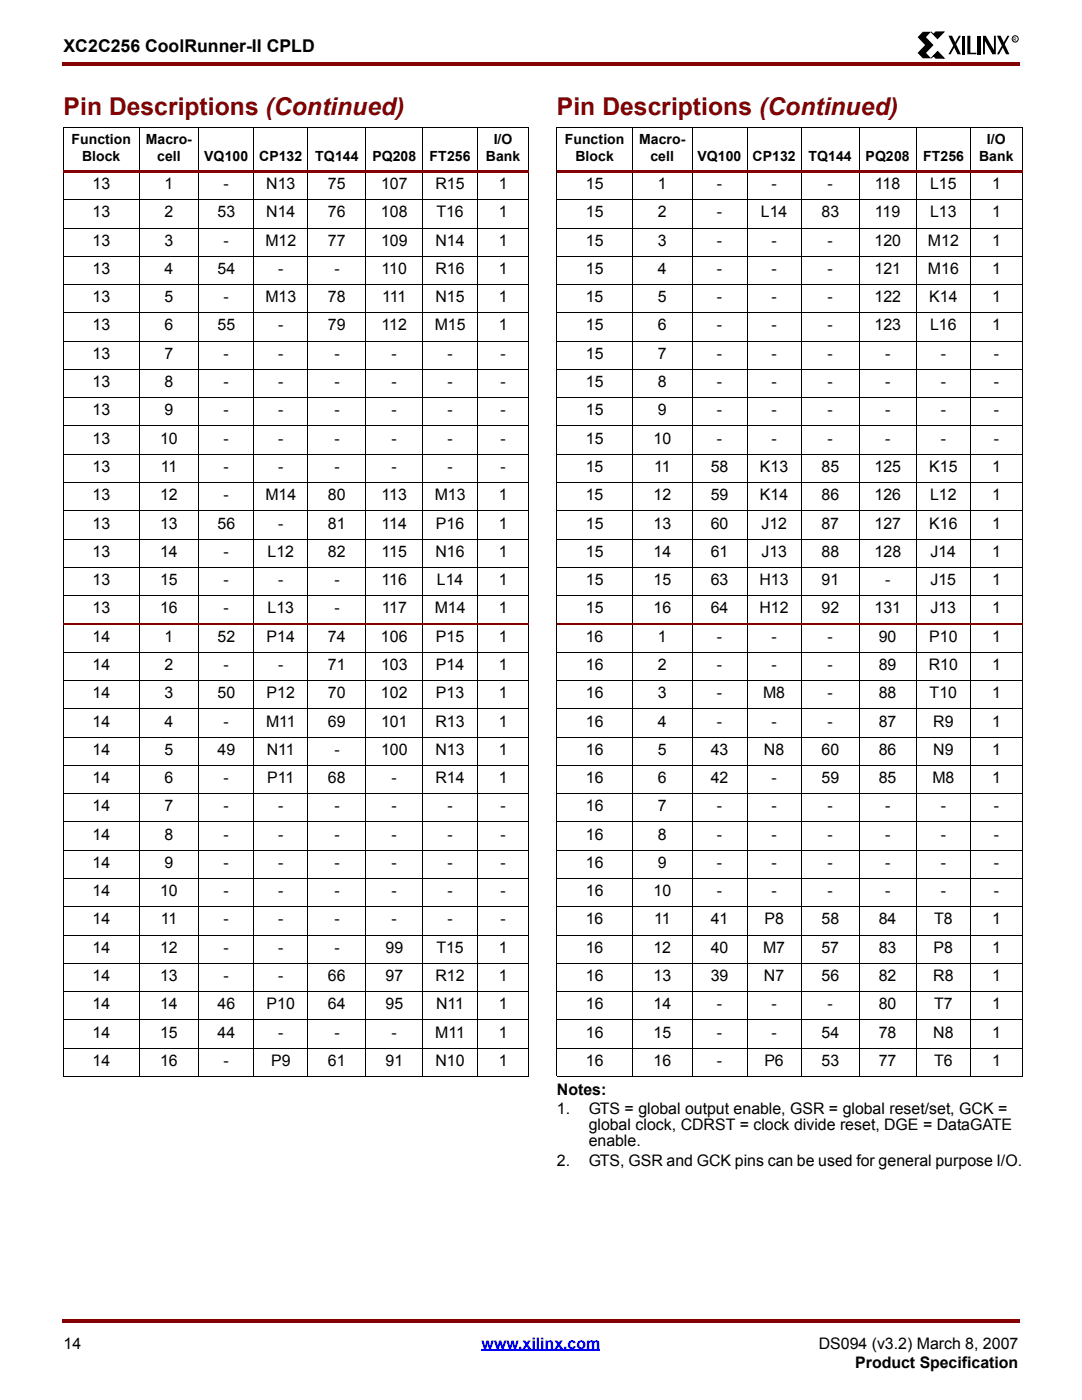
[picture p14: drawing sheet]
<svg xmlns="http://www.w3.org/2000/svg" width="216mm" height="279mm" viewBox="0 0 216 279" stroke-linecap="round" stroke-linejoin="round" font-family="sans-serif">
<defs><g id="words">
<g font-size="4.9" fill="#850000">
<text x="12.7" y="23">Pin Descriptions (Continued)</text>
<text x="111.1" y="23">Pin Descriptions (Continued)</text>
</g>
<text font-size="3.5" x="12.7" y="10.5">XC2C256 CoolRunner-II CPLD</text>
<g font-size="3.2">
<text x="18.5" y="37.8">13</text>
<text x="32.8" y="37.8">1</text>
<text x="44.6" y="37.8">-</text>
<text x="53.1" y="37.8">N13</text>
<text x="65.4" y="37.8">75</text>
<text x="76" y="37.8">107</text>
<text x="86.9" y="37.8">R15</text>
<text x="99.5" y="37.8">1</text>
<text x="116.9" y="37.8">15</text>
<text x="131.3" y="37.8">1</text>
<text x="143" y="37.8">-</text>
<text x="153.9" y="37.8">-</text>
<text x="165.1" y="37.8">-</text>
<text x="174.6" y="37.8">118</text>
<text x="185.6" y="37.8">L15</text>
<text x="197.9" y="37.8">1</text>
<text x="18.5" y="43.4">13</text>
<text x="32.8" y="43.4">2</text>
<text x="43.4" y="43.4">53</text>
<text x="53.1" y="43.4">N14</text>
<text x="65.4" y="43.4">76</text>
<text x="76" y="43.4">108</text>
<text x="87.1" y="43.4">T16</text>
<text x="99.5" y="43.4">1</text>
<text x="116.9" y="43.4">15</text>
<text x="131.3" y="43.4">2</text>
<text x="143" y="43.4">-</text>
<text x="151.8" y="43.4">L14</text>
<text x="163.9" y="43.4">83</text>
<text x="174.6" y="43.4">119</text>
<text x="185.6" y="43.4">L13</text>
<text x="197.9" y="43.4">1</text>
<text x="18.5" y="49">13</text>
<text x="32.8" y="49">3</text>
<text x="44.6" y="49">-</text>
<text x="53" y="49">M12</text>
<text x="65.4" y="49">77</text>
<text x="76" y="49">109</text>
<text x="86.9" y="49">N14</text>
<text x="99.5" y="49">1</text>
<text x="116.9" y="49">15</text>
<text x="131.3" y="49">3</text>
<text x="143" y="49">-</text>
<text x="153.9" y="49">-</text>
<text x="165.1" y="49">-</text>
<text x="174.5" y="49">120</text>
<text x="185.2" y="49">M12</text>
<text x="197.9" y="49">1</text>
<text x="18.5" y="54.7">13</text>
<text x="32.8" y="54.7">4</text>
<text x="43.4" y="54.7">54</text>
<text x="55.5" y="54.7">-</text>
<text x="66.7" y="54.7">-</text>
<text x="76.2" y="54.7">110</text>
<text x="86.9" y="54.7">R16</text>
<text x="99.5" y="54.7">1</text>
<text x="116.9" y="54.7">15</text>
<text x="131.3" y="54.7">4</text>
<text x="143" y="54.7">-</text>
<text x="153.9" y="54.7">-</text>
<text x="165.1" y="54.7">-</text>
<text x="174.5" y="54.7">121</text>
<text x="185.2" y="54.7">M16</text>
<text x="197.9" y="54.7">1</text>
<text x="18.5" y="60.3">13</text>
<text x="18.5" y="66">13</text>
<text x="32.8" y="60.3">5</text>
<text x="32.8" y="66">6</text>
<text x="43.4" y="66">55</text>
<text x="44.6" y="60.3">-</text>
<text x="53" y="60.3">M13</text>
<text x="55.5" y="66">-</text>
<text x="65.4" y="66">79</text>
<text x="65.4" y="60.3">78</text>
<text x="76.2" y="66">112</text>
<text x="76.3" y="60.3">111</text>
<text x="86.7" y="66">M15</text>
<text x="86.9" y="60.3">N15</text>
<text x="99.5" y="60.3">1</text>
<text x="99.5" y="66">1</text>
<text x="116.9" y="60.3">15</text>
<text x="116.9" y="66">15</text>
<text x="131.3" y="60.3">5</text>
<text x="131.3" y="66">6</text>
<text x="143" y="60.3">-</text>
<text x="143" y="66">-</text>
<text x="153.9" y="60.3">-</text>
<text x="153.9" y="66">-</text>
<text x="165.1" y="60.3">-</text>
<text x="165.1" y="66">-</text>
<text x="174.5" y="60.3">122</text>
<text x="174.5" y="66">123</text>
<text x="185.4" y="60.3">K14</text>
<text x="185.6" y="66">L16</text>
<text x="197.9" y="66">1</text>
<text x="197.9" y="60.3">1</text>
<text x="18.5" y="71.6">13</text>
<text x="32.8" y="71.6">7</text>
<text x="44.6" y="71.6">-</text>
<text x="55.5" y="71.6">-</text>
<text x="66.7" y="71.6">-</text>
<text x="78.1" y="71.6">-</text>
<text x="89.3" y="71.6">-</text>
<text x="99.9" y="71.6">-</text>
<text x="116.9" y="71.6">15</text>
<text x="131.3" y="71.6">7</text>
<text x="143" y="71.6">-</text>
<text x="153.9" y="71.6">-</text>
<text x="165.1" y="71.6">-</text>
<text x="176.6" y="71.6">-</text>
<text x="187.7" y="71.6">-</text>
<text x="198.3" y="71.6">-</text>
<text x="18.5" y="77.3">13</text>
<text x="32.8" y="77.3">8</text>
<text x="44.6" y="77.3">-</text>
<text x="55.5" y="77.3">-</text>
<text x="66.7" y="77.3">-</text>
<text x="78.1" y="77.3">-</text>
<text x="89.3" y="77.3">-</text>
<text x="99.9" y="77.3">-</text>
<text x="116.9" y="77.3">15</text>
<text x="131.3" y="77.3">8</text>
<text x="143" y="77.3">-</text>
<text x="153.9" y="77.3">-</text>
<text x="165.1" y="77.3">-</text>
<text x="176.6" y="77.3">-</text>
<text x="187.7" y="77.3">-</text>
<text x="198.3" y="77.3">-</text>
<text x="18.5" y="82.9">13</text>
<text x="32.8" y="82.9">9</text>
<text x="44.6" y="82.9">-</text>
<text x="55.5" y="82.9">-</text>
<text x="66.7" y="82.9">-</text>
<text x="78.1" y="82.9">-</text>
<text x="89.3" y="82.9">-</text>
<text x="99.9" y="82.9">-</text>
<text x="116.9" y="82.9">15</text>
<text x="131.3" y="82.9">9</text>
<text x="143" y="82.9">-</text>
<text x="153.9" y="82.9">-</text>
<text x="165.1" y="82.9">-</text>
<text x="176.6" y="82.9">-</text>
<text x="187.7" y="82.9">-</text>
<text x="198.3" y="82.9">-</text>
<text x="18.5" y="88.6">13</text>
<text x="32" y="88.6">10</text>
<text x="44.6" y="88.6">-</text>
<text x="55.5" y="88.6">-</text>
<text x="66.7" y="88.6">-</text>
<text x="78.1" y="88.6">-</text>
<text x="89.3" y="88.6">-</text>
<text x="99.9" y="88.6">-</text>
<text x="116.9" y="88.6">15</text>
<text x="130.4" y="88.6">10</text>
<text x="143" y="88.6">-</text>
<text x="153.9" y="88.6">-</text>
<text x="165.1" y="88.6">-</text>
<text x="176.6" y="88.6">-</text>
<text x="187.7" y="88.6">-</text>
<text x="198.3" y="88.6">-</text>
<text x="18.5" y="94.2">13</text>
<text x="32.1" y="94.2">11</text>
<text x="44.6" y="94.2">-</text>
<text x="55.5" y="94.2">-</text>
<text x="66.7" y="94.2">-</text>
<text x="78.1" y="94.2">-</text>
<text x="89.3" y="94.2">-</text>
<text x="99.9" y="94.2">-</text>
<text x="116.9" y="94.2">15</text>
<text x="130.5" y="94.2">11</text>
<text x="141.8" y="94.2">58</text>
<text x="151.6" y="94.2">K13</text>
<text x="163.9" y="94.2">85</text>
<text x="174.5" y="94.2">125</text>
<text x="185.4" y="94.2">K15</text>
<text x="198" y="94.2">1</text>
<text x="18.5" y="99.8">13</text>
<text x="32" y="99.8">12</text>
<text x="44.6" y="99.8">-</text>
<text x="53" y="99.8">M14</text>
<text x="65.4" y="99.8">80</text>
<text x="76.2" y="99.8">113</text>
<text x="86.7" y="99.8">M13</text>
<text x="99.5" y="99.8">1</text>
<text x="116.9" y="99.8">15</text>
<text x="130.4" y="99.8">12</text>
<text x="141.8" y="99.8">59</text>
<text x="151.6" y="99.8">K14</text>
<text x="163.9" y="99.8">86</text>
<text x="174.5" y="99.8">126</text>
<text x="185.6" y="99.8">L12</text>
<text x="197.9" y="99.8">1</text>
<text x="18.5" y="105.5">13</text>
<text x="32" y="105.5">13</text>
<text x="43.4" y="105.5">56</text>
<text x="55.5" y="105.5">-</text>
<text x="65.4" y="105.5">81</text>
<text x="76.1" y="105.5">114</text>
<text x="87" y="105.5">P16</text>
<text x="99.5" y="105.5">1</text>
<text x="116.9" y="105.5">15</text>
<text x="130.4" y="105.5">13</text>
<text x="141.8" y="105.5">60</text>
<text x="151.9" y="105.5">J12</text>
<text x="163.9" y="105.5">87</text>
<text x="174.5" y="105.5">127</text>
<text x="185.4" y="105.5">K16</text>
<text x="197.9" y="105.5">1</text>
<text x="18.5" y="111.1">13</text>
<text x="32" y="111.1">14</text>
<text x="44.6" y="111.1">-</text>
<text x="53.4" y="111.1">L12</text>
<text x="65.4" y="111.1">82</text>
<text x="76.2" y="111.1">115</text>
<text x="86.9" y="111.1">N16</text>
<text x="99.5" y="111.1">1</text>
<text x="116.9" y="111.1">15</text>
<text x="130.4" y="111.1">14</text>
<text x="141.8" y="111.1">61</text>
<text x="151.9" y="111.1">J13</text>
<text x="163.9" y="111.1">88</text>
<text x="174.5" y="111.1">128</text>
<text x="185.7" y="111.1">J14</text>
<text x="197.9" y="111.1">1</text>
<text x="18.5" y="116.8">13</text>
<text x="32" y="116.8">15</text>
<text x="44.6" y="116.8">-</text>
<text x="55.5" y="116.8">-</text>
<text x="66.7" y="116.8">-</text>
<text x="76.2" y="116.8">116</text>
<text x="87.2" y="116.8">L14</text>
<text x="99.5" y="116.8">1</text>
<text x="116.9" y="116.8">15</text>
<text x="130.4" y="116.8">15</text>
<text x="141.8" y="116.8">63</text>
<text x="151.6" y="116.8">H13</text>
<text x="163.9" y="116.8">91</text>
<text x="176.6" y="116.8">-</text>
<text x="185.7" y="116.8">J15</text>
<text x="197.9" y="116.8">1</text>
<text x="18.5" y="122.4">13</text>
<text x="32" y="122.4">16</text>
<text x="44.6" y="122.4">-</text>
<text x="53.4" y="122.4">L13</text>
<text x="66.7" y="122.4">-</text>
<text x="76.2" y="122.4">117</text>
<text x="86.7" y="122.4">M14</text>
<text x="99.5" y="122.4">1</text>
<text x="116.9" y="122.4">15</text>
<text x="130.4" y="122.4">16</text>
<text x="141.8" y="122.4">64</text>
<text x="151.6" y="122.4">H12</text>
<text x="163.9" y="122.4">92</text>
<text x="174.5" y="122.4">131</text>
<text x="185.7" y="122.4">J13</text>
<text x="197.9" y="122.4">1</text>
<text x="18.5" y="128.1">14</text>
<text x="32.8" y="128.1">1</text>
<text x="43.4" y="128.1">52</text>
<text x="53.2" y="128.1">P14</text>
<text x="65.4" y="128.1">74</text>
<text x="76" y="128.1">106</text>
<text x="87" y="128.1">P15</text>
<text x="99.5" y="128.1">1</text>
<text x="116.9" y="128.1">16</text>
<text x="131.3" y="128.1">1</text>
<text x="143" y="128.1">-</text>
<text x="153.9" y="128.1">-</text>
<text x="165.1" y="128.1">-</text>
<text x="175.3" y="128.1">90</text>
<text x="185.4" y="128.1">P10</text>
<text x="198" y="128.1">1</text>
<text x="18.5" y="133.7">14</text>
<text x="32.8" y="133.7">2</text>
<text x="44.6" y="133.7">-</text>
<text x="55.5" y="133.7">-</text>
<text x="65.4" y="133.7">71</text>
<text x="76" y="133.7">103</text>
<text x="87" y="133.7">P14</text>
<text x="99.5" y="133.7">1</text>
<text x="116.9" y="133.7">16</text>
<text x="131.3" y="133.7">2</text>
<text x="143" y="133.7">-</text>
<text x="153.9" y="133.7">-</text>
<text x="165.1" y="133.7">-</text>
<text x="175.3" y="133.7">89</text>
<text x="185.3" y="133.7">R10</text>
<text x="197.9" y="133.7">1</text>
<text x="18.5" y="139.4">14</text>
<text x="32.8" y="139.4">3</text>
<text x="43.4" y="139.4">50</text>
<text x="53.2" y="139.4">P12</text>
<text x="65.4" y="139.4">70</text>
<text x="76" y="139.4">102</text>
<text x="87" y="139.4">P13</text>
<text x="99.5" y="139.4">1</text>
<text x="116.9" y="139.4">16</text>
<text x="131.3" y="139.4">3</text>
<text x="143" y="139.4">-</text>
<text x="152.3" y="139.4">M8</text>
<text x="165.1" y="139.4">-</text>
<text x="175.3" y="139.4">88</text>
<text x="185.5" y="139.4">T10</text>
<text x="197.9" y="139.4">1</text>
<text x="18.5" y="145">14</text>
<text x="32.8" y="145">4</text>
<text x="44.6" y="145">-</text>
<text x="53.1" y="145">M11</text>
<text x="65.4" y="145">69</text>
<text x="76" y="145">101</text>
<text x="86.9" y="145">R13</text>
<text x="99.5" y="145">1</text>
<text x="116.9" y="145">16</text>
<text x="131.3" y="145">4</text>
<text x="143" y="145">-</text>
<text x="153.9" y="145">-</text>
<text x="165.1" y="145">-</text>
<text x="175.3" y="145">87</text>
<text x="186.2" y="145">R9</text>
<text x="197.9" y="145">1</text>
<text x="18.5" y="150.6">14</text>
<text x="32.8" y="150.6">5</text>
<text x="43.4" y="150.6">49</text>
<text x="53.3" y="150.6">N11</text>
<text x="66.7" y="150.6">-</text>
<text x="76" y="150.6">100</text>
<text x="86.9" y="150.6">N13</text>
<text x="99.5" y="150.6">1</text>
<text x="116.9" y="150.6">16</text>
<text x="131.3" y="150.6">5</text>
<text x="141.8" y="150.6">43</text>
<text x="152.4" y="150.6">N8</text>
<text x="163.9" y="150.6">60</text>
<text x="175.3" y="150.6">86</text>
<text x="186.2" y="150.6">N9</text>
<text x="197.9" y="150.6">1</text>
<text x="18.5" y="156.3">14</text>
<text x="18.5" y="161.9">14</text>
<text x="32.8" y="156.3">6</text>
<text x="32.8" y="161.9">7</text>
<text x="44.6" y="156.3">-</text>
<text x="44.6" y="161.9">-</text>
<text x="53.3" y="156.3">P11</text>
<text x="55.5" y="161.9">-</text>
<text x="65.4" y="156.3">68</text>
<text x="66.7" y="161.9">-</text>
<text x="78.1" y="156.3">-</text>
<text x="78.1" y="161.9">-</text>
<text x="86.9" y="156.3">R14</text>
<text x="89.3" y="161.9">-</text>
<text x="99.5" y="156.3">1</text>
<text x="99.9" y="161.9">-</text>
<text x="116.9" y="156.3">16</text>
<text x="116.9" y="161.9">16</text>
<text x="131.3" y="156.3">6</text>
<text x="131.3" y="161.9">7</text>
<text x="141.8" y="156.3">42</text>
<text x="143" y="161.9">-</text>
<text x="153.9" y="156.3">-</text>
<text x="153.9" y="161.9">-</text>
<text x="163.9" y="156.3">59</text>
<text x="165.1" y="161.9">-</text>
<text x="175.3" y="156.3">85</text>
<text x="176.6" y="161.9">-</text>
<text x="186" y="156.3">M8</text>
<text x="187.7" y="161.9">-</text>
<text x="197.9" y="156.3">1</text>
<text x="198.3" y="161.9">-</text>
<text x="18.5" y="167.6">14</text>
<text x="32.8" y="167.6">8</text>
<text x="44.6" y="167.6">-</text>
<text x="55.5" y="167.6">-</text>
<text x="66.7" y="167.6">-</text>
<text x="78.1" y="167.6">-</text>
<text x="89.3" y="167.6">-</text>
<text x="99.9" y="167.6">-</text>
<text x="116.9" y="167.6">16</text>
<text x="131.3" y="167.6">8</text>
<text x="143" y="167.6">-</text>
<text x="153.9" y="167.6">-</text>
<text x="165.1" y="167.6">-</text>
<text x="176.6" y="167.6">-</text>
<text x="187.7" y="167.6">-</text>
<text x="198.3" y="167.6">-</text>
<text x="18.5" y="173.2">14</text>
<text x="32.8" y="173.2">9</text>
<text x="44.6" y="173.2">-</text>
<text x="55.5" y="173.2">-</text>
<text x="66.7" y="173.2">-</text>
<text x="78.1" y="173.2">-</text>
<text x="89.3" y="173.2">-</text>
<text x="99.9" y="173.2">-</text>
<text x="116.9" y="173.2">16</text>
<text x="131.3" y="173.2">9</text>
<text x="143" y="173.2">-</text>
<text x="153.9" y="173.2">-</text>
<text x="165.1" y="173.2">-</text>
<text x="176.6" y="173.2">-</text>
<text x="187.7" y="173.2">-</text>
<text x="198.3" y="173.2">-</text>
<text x="18.5" y="178.9">14</text>
<text x="32" y="178.9">10</text>
<text x="44.6" y="178.9">-</text>
<text x="55.5" y="178.9">-</text>
<text x="66.7" y="178.9">-</text>
<text x="78.1" y="178.9">-</text>
<text x="89.3" y="178.9">-</text>
<text x="99.9" y="178.9">-</text>
<text x="116.9" y="178.9">16</text>
<text x="130.4" y="178.9">10</text>
<text x="143" y="178.9">-</text>
<text x="153.9" y="178.9">-</text>
<text x="165.1" y="178.9">-</text>
<text x="176.6" y="178.9">-</text>
<text x="187.7" y="178.9">-</text>
<text x="198.3" y="178.9">-</text>
<text x="18.5" y="184.5">14</text>
<text x="32.1" y="184.5">11</text>
<text x="44.6" y="184.5">-</text>
<text x="55.5" y="184.5">-</text>
<text x="66.7" y="184.5">-</text>
<text x="78.1" y="184.5">-</text>
<text x="89.3" y="184.5">-</text>
<text x="99.9" y="184.5">-</text>
<text x="116.9" y="184.5">16</text>
<text x="130.5" y="184.5">11</text>
<text x="141.8" y="184.5">41</text>
<text x="152.5" y="184.5">P8</text>
<text x="163.9" y="184.5">58</text>
<text x="175.3" y="184.5">84</text>
<text x="186.4" y="184.5">T8</text>
<text x="197.9" y="184.5">1</text>
<text x="18.5" y="190.2">14</text>
<text x="32" y="190.2">12</text>
<text x="44.6" y="190.2">-</text>
<text x="55.5" y="190.2">-</text>
<text x="66.7" y="190.2">-</text>
<text x="76.9" y="190.2">99</text>
<text x="87.1" y="190.2">T15</text>
<text x="99.5" y="190.2">1</text>
<text x="116.9" y="190.2">16</text>
<text x="130.4" y="190.2">12</text>
<text x="141.8" y="190.2">40</text>
<text x="152.3" y="190.2">M7</text>
<text x="163.9" y="190.2">57</text>
<text x="175.3" y="190.2">83</text>
<text x="186.3" y="190.2">P8</text>
<text x="197.9" y="190.2">1</text>
<text x="18.5" y="195.8">14</text>
<text x="32" y="195.8">13</text>
<text x="44.6" y="195.8">-</text>
<text x="55.5" y="195.8">-</text>
<text x="65.4" y="195.8">66</text>
<text x="76.9" y="195.8">97</text>
<text x="86.9" y="195.8">R12</text>
<text x="99.5" y="195.8">1</text>
<text x="116.9" y="195.8">16</text>
<text x="130.4" y="195.8">13</text>
<text x="141.8" y="195.8">39</text>
<text x="152.4" y="195.8">N7</text>
<text x="163.9" y="195.8">56</text>
<text x="175.3" y="195.8">82</text>
<text x="186.2" y="195.8">R8</text>
<text x="197.9" y="195.8">1</text>
<text x="18.5" y="201.4">14</text>
<text x="32" y="201.4">14</text>
<text x="43.4" y="201.4">46</text>
<text x="53.2" y="201.4">P10</text>
<text x="65.4" y="201.4">64</text>
<text x="76.9" y="201.4">95</text>
<text x="87" y="201.4">N11</text>
<text x="99.5" y="201.4">1</text>
<text x="116.9" y="201.4">16</text>
<text x="130.4" y="201.4">14</text>
<text x="143" y="201.4">-</text>
<text x="153.9" y="201.4">-</text>
<text x="165.1" y="201.4">-</text>
<text x="175.3" y="201.4">80</text>
<text x="186.4" y="201.4">T7</text>
<text x="197.9" y="201.4">1</text>
<text x="18.5" y="207.1">14</text>
<text x="32" y="207.1">15</text>
<text x="43.4" y="207.1">44</text>
<text x="55.5" y="207.1">-</text>
<text x="66.7" y="207.1">-</text>
<text x="78.1" y="207.1">-</text>
<text x="86.9" y="207.1">M11</text>
<text x="99.5" y="207.1">1</text>
<text x="116.9" y="207.1">16</text>
<text x="130.4" y="207.1">15</text>
<text x="143" y="207.1">-</text>
<text x="153.9" y="207.1">-</text>
<text x="163.9" y="207.1">54</text>
<text x="175.3" y="207.1">78</text>
<text x="186.2" y="207.1">N8</text>
<text x="197.9" y="207.1">1</text>
<text x="18.5" y="212.7">14</text>
<text x="32" y="212.7">16</text>
<text x="44.6" y="212.7">-</text>
<text x="54.1" y="212.7">P9</text>
<text x="65.4" y="212.7">61</text>
<text x="76.9" y="212.7">91</text>
<text x="86.9" y="212.7">N10</text>
<text x="99.5" y="212.7">1</text>
<text x="116.9" y="212.7">16</text>
<text x="130.4" y="212.7">16</text>
<text x="143" y="212.7">-</text>
<text x="152.5" y="212.7">P6</text>
<text x="163.9" y="212.7">53</text>
<text x="175.3" y="212.7">77</text>
<text x="186.4" y="212.7">T6</text>
<text x="197.9" y="212.7">1</text>
<text x="111.1" y="218.6">Notes:</text>
<text x="111.1" y="222.4">1.</text>
<text x="117.5" y="222.4">GTS = global output enable, GSR = global reset/set, GCK =</text>
<text x="117.5" y="225.6">global clock, CDRST = clock divide reset, DGE = DataGATE</text>
<text x="111.1" y="232.7">2.</text>
<text x="117.5" y="232.7">GTS, GSR and GCK pins can be used for general purpose I/O.</text>
<text x="117.5" y="228.8">enable.</text>
<text x="12.7" y="269.2">14</text>
<text x="163.4" y="269.2">DS094 (v3.2) March 8, 2007</text>
<text x="170.6" y="273">Product Specification</text>
</g>
<text font-size="3.2" fill="#00f" x="96.1" y="269.2">www.xilinx.com</text>
<g font-size="2.8">
<text x="14.3" y="28.7">Function</text>
<text x="29.1" y="28.7">Macro-</text>
<text x="98.5" y="28.7">I/O</text>
<text x="112.7" y="28.7">Function</text>
<text x="127.5" y="28.7">Macro-</text>
<text x="196.9" y="28.7">I/O</text>
<text x="16.4" y="32.2">Block</text>
<text x="31.4" y="32.2">cell</text>
<text x="40.8" y="32.2">VQ100</text>
<text x="51.7" y="32.2">CP132</text>
<text x="62.9" y="32.2">TQ144</text>
<text x="74.3" y="32.2">PQ208</text>
<text x="85.7" y="32.2">FT256</text>
<text x="96.9" y="32.2">Bank</text>
<text x="114.8" y="32.2">Block</text>
<text x="129.8" y="32.2">cell</text>
<text x="139.2" y="32.2">VQ100</text>
<text x="150.2" y="32.2">CP132</text>
<text x="161.3" y="32.2">TQ144</text>
<text x="172.7" y="32.2">PQ208</text>
<text x="184.2" y="32.2">FT256</text>
<text x="195.4" y="32.2">Bank</text>
</g>
<text font-size="1" x="202.2" y="8.1">R</text>
</g></defs>
<g fill="#850000">
<path d="M12.4 12.4h.3v.7h-.3z"/>
<path d="M12.7 12.4h190.8v.7h-190.8z"/>
</g>
<path d="M12.7 267h190.5v8.2h-190.5z" fill="#fff"/>
<path d="M96.1 269.5h23.7" fill="none" stroke="#00f" stroke-width=".34"/>
<g fill="#850000">
<path d="M12.4 263.2h.3v.7h-.3z"/>
<path d="M12.7 263.2h190.8v.7h-190.8z"/>
</g>
<path d="M183.1 6.3h20.1v5.3h-20.1z" fill="#fff"/>
<path d="M184.1 6.3h1.7l-1 1.1 1.5 1.6-1.5 1.6 1 1h-1.7l-1-1 1.5-1.6-1.5-1.6zM189.2 7.1h.8l1.7 3.7h-.6zM191.3 7.1h.4l-2 3.7h-.5zM191.9 7.1h.6v3.7h-.6zM193 7.1h.6v3.4h1.2v.3h-1.8zM195.1 7.1h.6v3.7h-.6zM196.1 7.1h.6l1.6 2.9v-2.9h.4v3.7h-.7l-1.5-2.6v2.6h-.4zM198.9 7.1h.8l1.7 3.7h-.7zM201 7.1h.4l-2 3.7h-.5z" fill="#000"/>
<path d="M185.8 6.4l.5 .5 .4-.5h1.6l-1.2 1.3zM187.1 10.3l1.3 1.3h-1.7l-.4-.5-.5 .5z" fill="#000" stroke="#000" stroke-width=".2"/>
<g fill="none" stroke="#000" stroke-width=".2">
<path d="M12.7 25.4h92.8M12.7 25.4v189.4M27.8 25.4v189.5M39.7 25.4v189.5M50.6 25.4v189.5M61.4 25.4v189.5M73 25.4v189.5M84.4 25.4v189.5M95.3 25.4v189.5M105.5 25.4v189.4"/>
<circle cx="202.6" cy="7.8" r=".62"/>
</g>
<path d="M12.7 34h92.8v.5h-92.8z" fill="#850000"/>
<g fill="none" stroke="#000" stroke-width=".2">
<path d="M12.7 39.9h92.8M111.1 25.4h92.9M111.1 25.4v189.4M126.2 25.4v189.5M138.1 25.4v189.5M149.1 25.4v189.5M159.9 25.4v189.5M171.4 25.4v189.5M182.8 25.4v189.5M193.7 25.4v189.5M204 25.4v189.4M12.7 45.5h92.8"/>
<path d="M12.7 51.1h92.8M12.7 56.8h92.8M12.7 62.4h92.8M12.7 68.1h92.8M12.7 73.7h92.8M12.7 79.4h92.8M12.7 85h92.8M12.7 90.7h92.8M12.7 96.3h92.8M12.7 101.9h92.8M12.7 107.6h92.8M12.7 113.2h92.8"/>
<path d="M12.7 118.9h92.8M12.7 130.2h92.8M12.7 135.8h92.8M12.7 141.5h92.8M12.7 147.1h92.8M12.7 152.7h92.8M12.7 158.4h92.8M12.7 164h92.8M12.7 169.7h92.8M12.7 175.3h92.8M12.7 181h92.8M12.7 186.6h92.8"/>
<path d="M12.7 192.3h92.8M12.7 197.9h92.8M12.7 203.5h92.8M12.7 209.2h92.8M12.7 214.8h92.8"/>
</g>
<path d="M12.7 124.5h92.8" fill="none" stroke="#850000" stroke-width=".34"/>
<path d="M111.1 34h92.9v.5h-92.9z" fill="#850000"/>
<g fill="none" stroke="#000" stroke-width=".2">
<path d="M111.1 39.9h92.9M111.1 45.5h92.9M111.1 51.1h92.9M111.1 56.8h92.9M111.1 62.4h92.9M111.1 68.1h92.9M111.1 73.7h92.9M111.1 79.4h92.9M111.1 85h92.9M111.1 90.7h92.9M111.1 96.3h92.9M111.1 101.9h92.9"/>
<path d="M111.1 107.6h92.9M111.1 113.2h92.9M111.1 118.9h92.9M111.1 130.2h92.9M111.1 135.8h92.9M111.1 141.5h92.9M111.1 147.1h92.9M111.1 152.7h92.9M111.1 158.4h92.9M111.1 164h92.9M111.1 169.7h92.9M111.1 175.3h92.9"/>
<path d="M111.1 181h92.9M111.1 186.6h92.9M111.1 192.3h92.9M111.1 197.9h92.9M111.1 203.5h92.9M111.1 209.2h92.9M111.1 214.8h92.9"/>
</g>
<path d="M111.1 124.5h92.9" fill="none" stroke="#850000" stroke-width=".34"/>
<use href="#words"/>
</svg>
